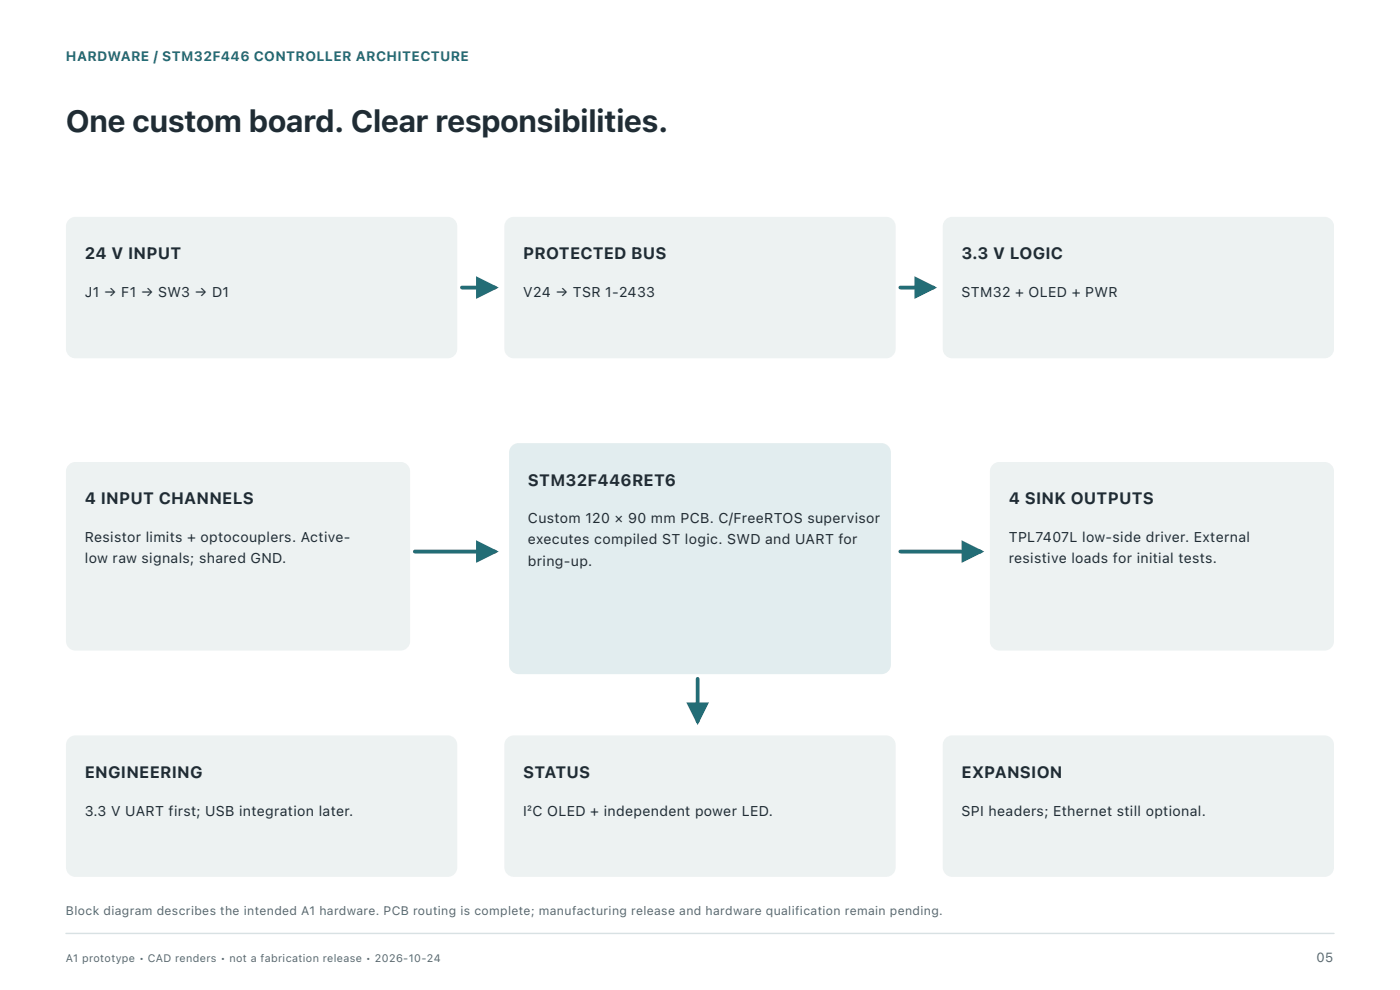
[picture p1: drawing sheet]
<svg xmlns="http://www.w3.org/2000/svg" width="297mm" height="210mm" viewBox="0 0 297 210" stroke-linecap="round" stroke-linejoin="round" font-family="sans-serif">
<defs><g id="words">
<text font-size="6.5" fill="#202c34" x="14" y="28">One custom board. Clear responsibilities.</text>
<g font-size="3.5" fill="#202c34">
<text x="18" y="55">24 V INPUT</text>
<text x="111" y="55">PROTECTED BUS</text>
<text x="204" y="55">3.3 V LOGIC</text>
<text x="18" y="107">4 INPUT CHANNELS</text>
<text x="112" y="103">STM32F446RET6</text>
<text x="214" y="107">4 SINK OUTPUTS</text>
<text x="18" y="165">ENGINEERING</text>
<text x="111" y="165">STATUS</text>
<text x="204" y="165">EXPANSION</text>
</g>
<g font-size="3" fill="#202c34">
<text x="18" y="63">J1 → F1 → SW3 → D1</text>
<text x="111" y="63">V24 → TSR 1-2433</text>
<text x="204" y="63">STM32 + OLED + PWR</text>
<text x="112" y="111">Custom 120 × 90 mm PCB. C/FreeRTOS supervisor</text>
<text x="18" y="115">Resistor limits + optocouplers. Active-</text>
<text x="18" y="119.5">low raw signals; shared GND.</text>
<text x="112" y="115.5">executes compiled ST logic. SWD and UART for</text>
<text x="112" y="120">bring-up.</text>
<text x="214" y="115">TPL7407L low-side driver. External</text>
<text x="214" y="119.5">resistive loads for initial tests.</text>
<text x="18" y="173">3.3 V UART first; USB integration later.</text>
<text x="111" y="173">I²C OLED + independent power LED.</text>
<text x="204" y="173">SPI headers; Ethernet still optional.</text>
</g>
<text font-size="2.9" fill="#236d76" x="14" y="13">HARDWARE / STM32F446 CONTROLLER ARCHITECTURE</text>
<text font-size="2.8" fill="#586872" x="279.3" y="204">05</text>
<text font-size="2.6" fill="#586872" x="14" y="194">Block diagram describes the intended A1 hardware. PCB routing is complete; manufacturing release and hardware qualification remain pending.</text>
<text font-size="2.3" fill="#586872" x="14" y="204">A1 prototype • CAD renders • not a fabrication release • 2026-10-24</text>
</g></defs>
<path d="M14 198h269" fill="none" stroke="#d8e1e3" stroke-width=".3"/>
<path d="M14.6 46.6l.9-.5 .5-.1h79a2 2 0 0 1 2 2v26a2 2 0 0 1-2 2h-79a2 2 0 0 1-2-2v-26l.1-.5z" fill="#edf2f2"/>
<path d="M98 61h7" fill="none" stroke="#236d76" stroke-width=".8"/>
<path d="M101 58.6l4.8 2.4-4.8 2.4z" fill="#236d76"/>
<path d="M107.6 46.6l.9-.5 .5-.1h79a2 2 0 0 1 2 2v26a2 2 0 0 1-2 2h-79a2 2 0 0 1-2-2v-26l.1-.5z" fill="#edf2f2"/>
<path d="M191 61h7" fill="none" stroke="#236d76" stroke-width=".8"/>
<path d="M194 58.6l4.8 2.4-4.8 2.4z" fill="#236d76"/>
<g fill="#edf2f2">
<path d="M200.6 46.6l.9-.5 .5-.1h79a2 2 0 0 1 2 2v26a2 2 0 0 1-2 2h-79a2 2 0 0 1-2-2v-26l.1-.5z"/>
<path d="M14.6 98.6l.9-.5 .5-.1h69a2 2 0 0 1 2 2v36a2 2 0 0 1-2 2h-69a2 2 0 0 1-2-2v-36l.1-.5z"/>
</g>
<path d="M108.6 94.6l.9-.5 .5-.1h77a2 2 0 0 1 2 2v45a2 2 0 0 1-2 2h-77a2 2 0 0 1-2-2v-45l.1-.5z" fill="#e2edef"/>
<path d="M210.6 98.6l.9-.5 .5-.1h69a2 2 0 0 1 2 2v36a2 2 0 0 1-2 2h-69a2 2 0 0 1-2-2v-36l.1-.5z" fill="#edf2f2"/>
<path d="M88 117h17" fill="none" stroke="#236d76" stroke-width=".8"/>
<path d="M101 114.6l4.8 2.4-4.8 2.4z" fill="#236d76"/>
<path d="M191 117h17" fill="none" stroke="#236d76" stroke-width=".8"/>
<path d="M204 114.6l4.8 2.4-4.8 2.4z" fill="#236d76"/>
<g fill="#edf2f2">
<path d="M14.6 156.6l.9-.5 .5-.1h79a2 2 0 0 1 2 2v26a2 2 0 0 1-2 2h-79a2 2 0 0 1-2-2v-26l.1-.5z"/>
<path d="M107.6 156.6l.9-.5 .5-.1h79a2 2 0 0 1 2 2v26a2 2 0 0 1-2 2h-79a2 2 0 0 1-2-2v-26l.1-.5z"/>
<path d="M200.6 156.6l.9-.5 .5-.1h79a2 2 0 0 1 2 2v26a2 2 0 0 1-2 2h-79a2 2 0 0 1-2-2v-26l.1-.5z"/>
</g>
<path d="M148 144v9" fill="none" stroke="#236d76" stroke-width=".8"/>
<path d="M145.6 149h4.8l-2.4 4.8z" fill="#236d76"/>
<use href="#words"/>
</svg>
